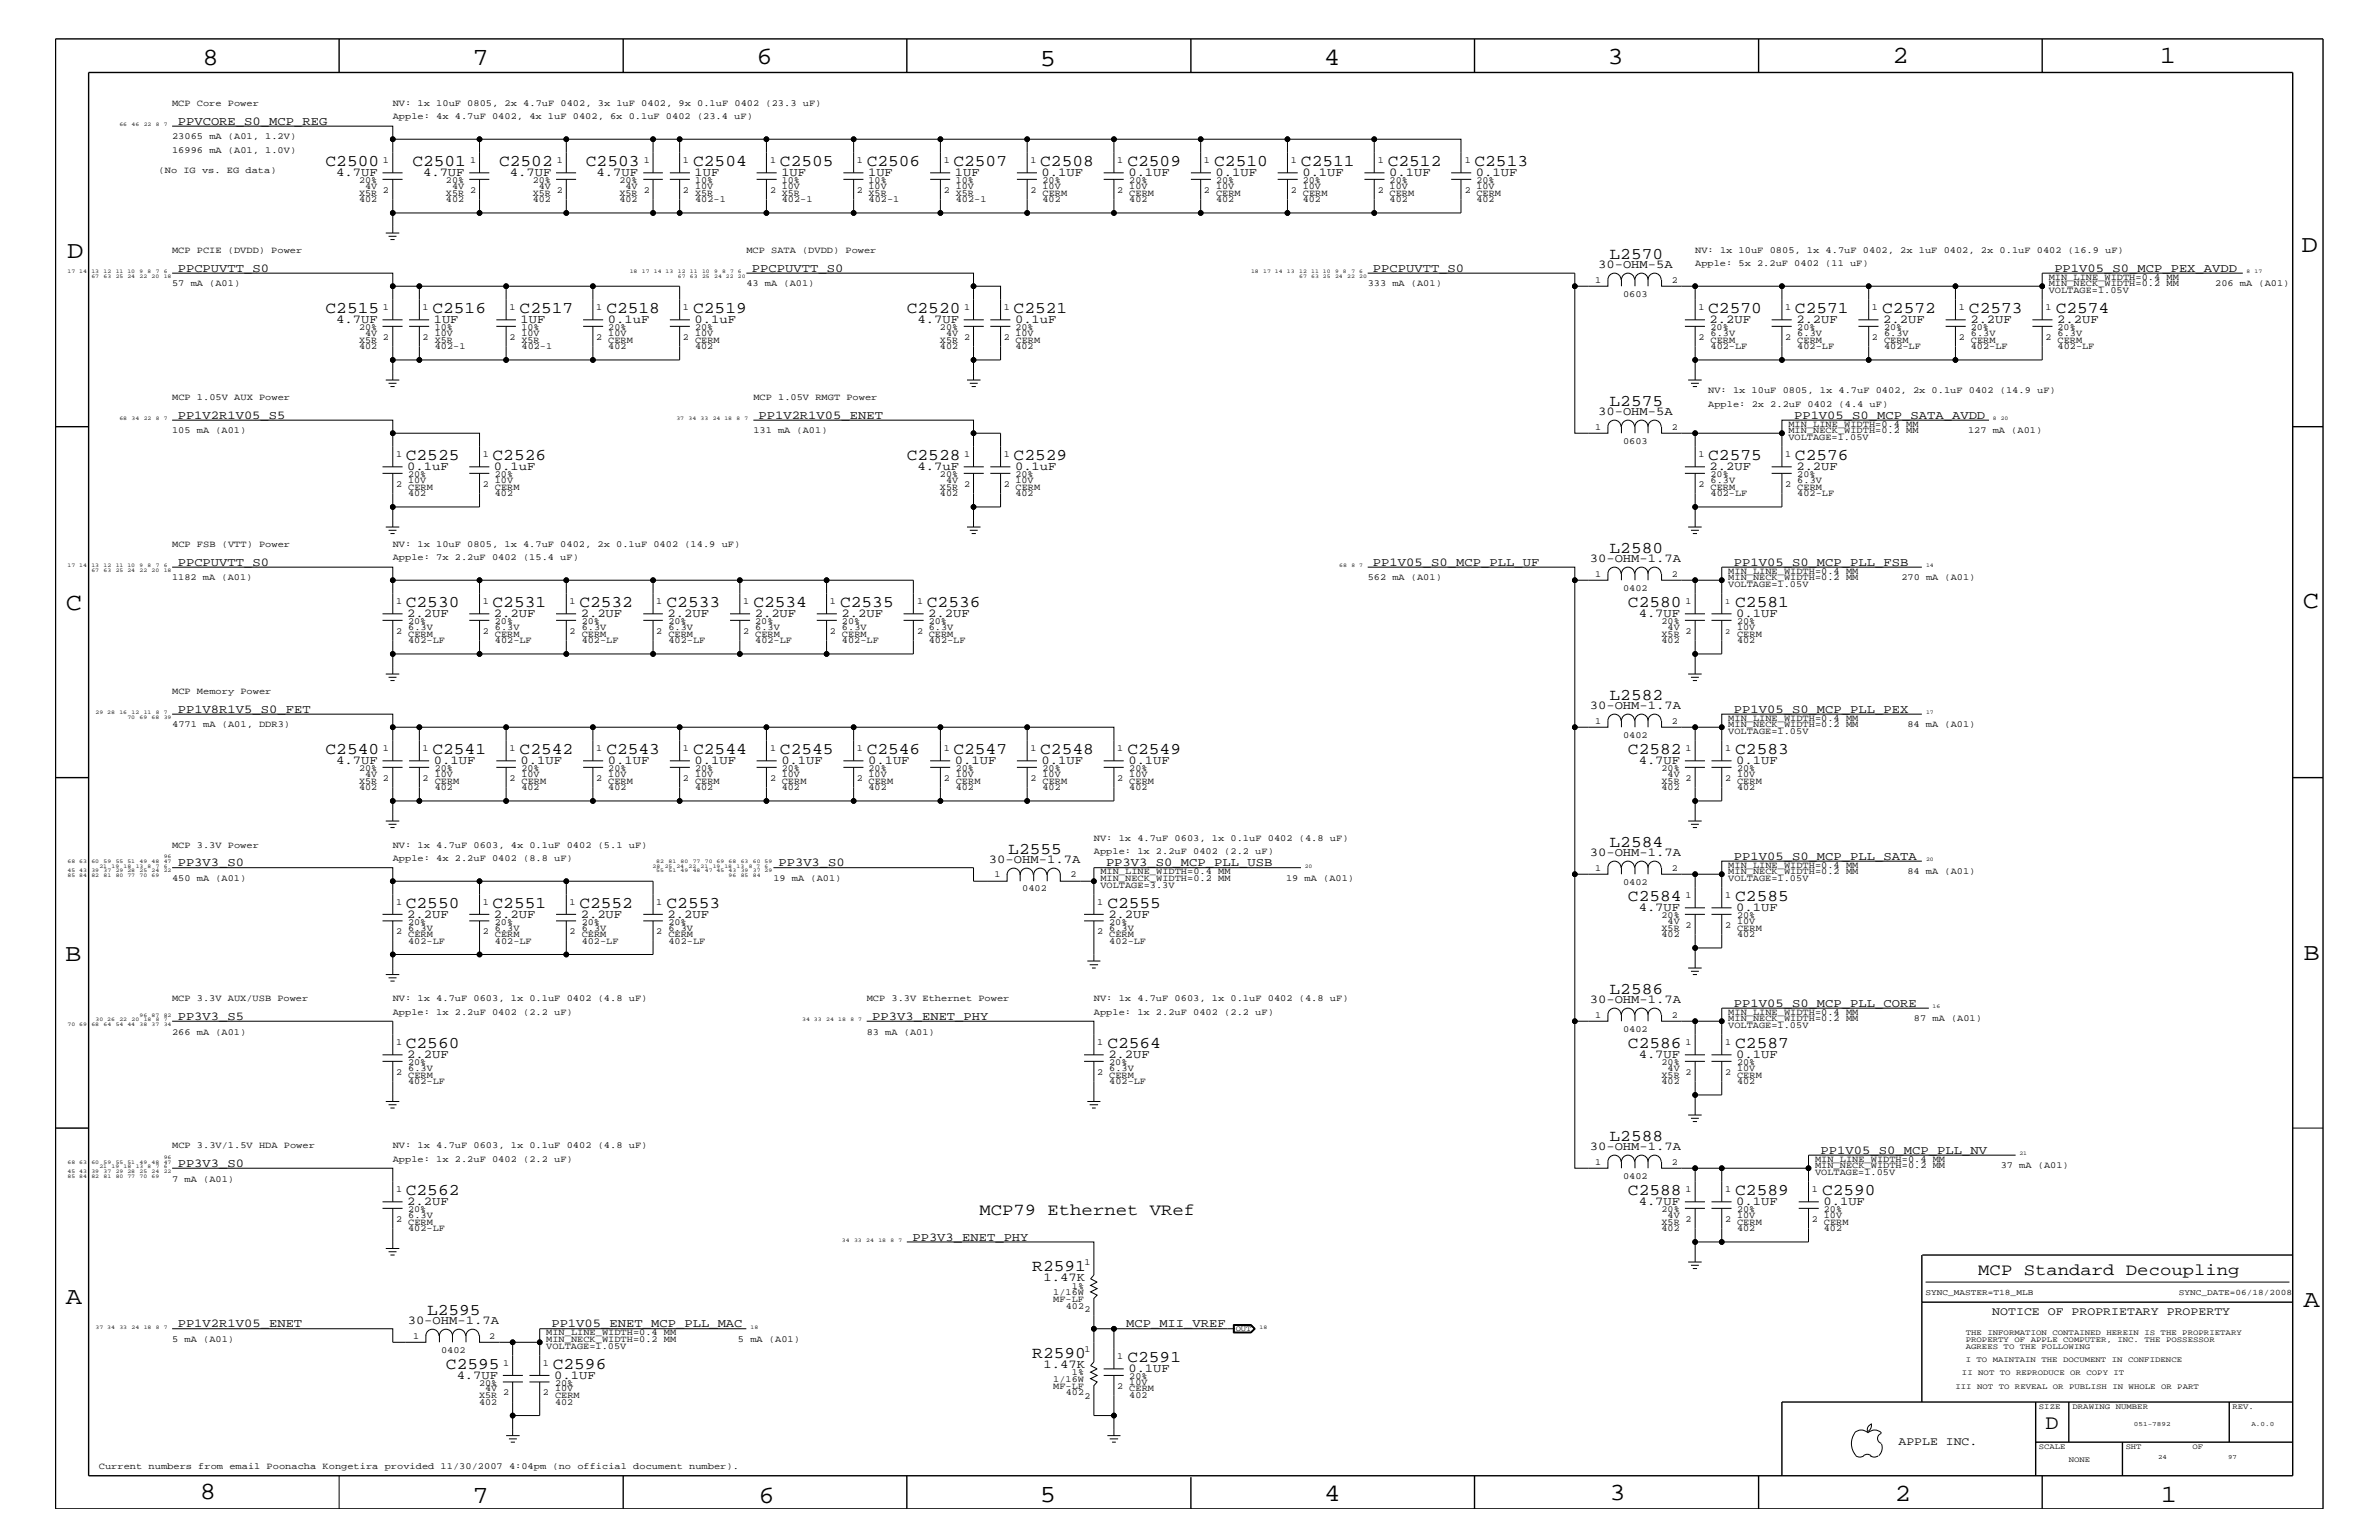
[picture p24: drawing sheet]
<svg xmlns="http://www.w3.org/2000/svg" width="432mm" height="279mm" viewBox="0 0 432 279" stroke-linecap="round" stroke-linejoin="round" font-family="sans-serif">
<defs><g id="words">
<g font-size="4.5">
<text x="36.7" y="11.7">8</text>
<text x="85.8" y="11.7">7</text>
<text x="137.3" y="11.5">6</text>
<text x="240.3" y="11.7">4</text>
<text x="291.8" y="11.5">3</text>
<text x="343.5" y="11.5">2</text>
<text x="392" y="11.5">1</text>
<text x="188.7" y="12.1">5</text>
<text x="12.2" y="46.8">D</text>
<text x="417.7" y="45.7">D</text>
<text x="11.9" y="110.6">C</text>
<text x="418" y="110.3">C</text>
<text x="11.9" y="174.3">B</text>
<text x="418.1" y="174.2">B</text>
<text x="11.9" y="236.7">A</text>
<text x="418.1" y="237.1">A</text>
<text x="36.2" y="271.9">8</text>
<text x="85.8" y="272.7">7</text>
<text x="137.7" y="272.7">6</text>
<text x="188.7" y="272.5">5</text>
<text x="240.4" y="272.3">4</text>
<text x="292.1" y="272.2">3</text>
<text x="343.9" y="272.3">2</text>
<text x="392.2" y="272.6">1</text>
</g>
<text font-size="3.7" x="371.3" y="259.3">D</text>
<g font-size="3">
<text x="59.1" y="30.2">C2500</text>
<text x="74.8" y="30.2">C2501</text>
<text x="90.6" y="30.2">C2502</text>
<text x="106.3" y="30.2">C2503</text>
<text x="125.8" y="30.2">C2504</text>
<text x="141.6" y="30.2">C2505</text>
<text x="157.3" y="30.2">C2506</text>
<text x="173.1" y="30.2">C2507</text>
<text x="188.8" y="30.2">C2508</text>
<text x="204.6" y="30.2">C2509</text>
<text x="220.4" y="30.2">C2510</text>
<text x="236.1" y="30.2">C2511</text>
<text x="251.9" y="30.2">C2512</text>
<text x="267.6" y="30.2">C2513</text>
<text x="292.1" y="47">L2570</text>
<text x="59.1" y="56.8">C2515</text>
<text x="78.5" y="56.8">C2516</text>
<text x="94.3" y="56.8">C2517</text>
<text x="110.1" y="56.8">C2518</text>
<text x="125.8" y="56.8">C2519</text>
<text x="164.6" y="56.8">C2520</text>
<text x="184" y="56.8">C2521</text>
<text x="310" y="56.8">C2570</text>
<text x="325.8" y="56.8">C2571</text>
<text x="341.6" y="56.8">C2572</text>
<text x="357.4" y="56.8">C2573</text>
<text x="373.1" y="56.8">C2574</text>
<text x="292.1" y="73.7">L2575</text>
<text x="73.7" y="83.5">C2525</text>
<text x="89.4" y="83.5">C2526</text>
<text x="164.6" y="83.5">C2528</text>
<text x="184" y="83.5">C2529</text>
<text x="310" y="83.5">C2575</text>
<text x="325.8" y="83.5">C2576</text>
<text x="292.1" y="100.4">L2580</text>
<text x="73.7" y="110.2">C2530</text>
<text x="89.4" y="110.2">C2531</text>
<text x="105.2" y="110.2">C2532</text>
<text x="121" y="110.2">C2533</text>
<text x="136.7" y="110.2">C2534</text>
<text x="152.5" y="110.2">C2535</text>
<text x="168.2" y="110.2">C2536</text>
<text x="295.5" y="110.2">C2580</text>
<text x="315" y="110.2">C2581</text>
<text x="292.1" y="127">L2582</text>
<text x="59.1" y="136.8">C2540</text>
<text x="78.5" y="136.8">C2541</text>
<text x="94.3" y="136.8">C2542</text>
<text x="110.1" y="136.8">C2543</text>
<text x="125.8" y="136.8">C2544</text>
<text x="141.6" y="136.8">C2545</text>
<text x="157.3" y="136.8">C2546</text>
<text x="173.1" y="136.8">C2547</text>
<text x="188.8" y="136.8">C2548</text>
<text x="204.6" y="136.8">C2549</text>
<text x="295.5" y="136.8">C2582</text>
<text x="315" y="136.8">C2583</text>
<text x="183" y="154.9">L2555</text>
<text x="292.1" y="153.7">L2584</text>
<text x="73.7" y="164.7">C2550</text>
<text x="89.4" y="164.7">C2551</text>
<text x="105.2" y="164.7">C2552</text>
<text x="121" y="164.7">C2553</text>
<text x="201" y="164.7">C2555</text>
<text x="295.5" y="163.5">C2584</text>
<text x="315" y="163.5">C2585</text>
<text x="292.1" y="180.4">L2586</text>
<text x="73.7" y="190.2">C2560</text>
<text x="201" y="190.2">C2564</text>
<text x="295.5" y="190.2">C2586</text>
<text x="315" y="190.2">C2587</text>
<text x="292.1" y="207">L2588</text>
<text x="73.7" y="216.9">C2562</text>
<text x="177.8" y="220.4">MCP79 Ethernet VRef</text>
<text x="295.5" y="216.9">C2588</text>
<text x="315" y="216.9">C2589</text>
<text x="330.7" y="216.9">C2590</text>
<text x="187.4" y="230.7">R2591</text>
<text x="359.1" y="231.3">MCP Standard Decoupling</text>
<text x="77.5" y="238.5">L2595</text>
<text x="80.9" y="248.4">C2595</text>
<text x="100.3" y="248.4">C2596</text>
<text x="187.4" y="246.4">R2590</text>
<text x="204.6" y="247.1">C2591</text>
</g>
<g font-size="2.2">
<text x="32.3" y="22.6">PPVCORE_S0_MCP_REG</text>
<text x="61" y="31.9">4.7UF</text>
<text x="76.8" y="31.9">4.7UF</text>
<text x="92.5" y="31.9">4.7UF</text>
<text x="108.3" y="31.9">4.7UF</text>
<text x="126.1" y="31.9">1UF</text>
<text x="141.8" y="31.9">1UF</text>
<text x="157.6" y="31.9">1UF</text>
<text x="173.3" y="31.9">1UF</text>
<text x="189.1" y="31.9">0.1UF</text>
<text x="204.8" y="31.9">0.1UF</text>
<text x="220.6" y="31.9">0.1UF</text>
<text x="236.4" y="31.9">0.1UF</text>
<text x="252.1" y="31.9">0.1UF</text>
<text x="267.9" y="31.9">0.1UF</text>
<text x="32.3" y="49.3">PPCPUVTT_S0</text>
<text x="136.5" y="49.3">PPCPUVTT_S0</text>
<text x="249.2" y="49.3">PPCPUVTT_S0</text>
<text x="290.1" y="48.7">30-OHM-5A</text>
<text x="372.9" y="49.3">PP1V05_S0_MCP_PEX_AVDD</text>
<text x="61" y="58.6">4.7UF</text>
<text x="78.7" y="58.6">1UF</text>
<text x="94.5" y="58.6">1UF</text>
<text x="110.3" y="58.6">0.1uF</text>
<text x="126.1" y="58.6">0.1uF</text>
<text x="166.5" y="58.6">4.7UF</text>
<text x="184.2" y="58.6">0.1uF</text>
<text x="310.3" y="58.6">2.2UF</text>
<text x="326.1" y="58.6">2.2UF</text>
<text x="341.8" y="58.6">2.2UF</text>
<text x="357.6" y="58.6">2.2UF</text>
<text x="373.4" y="58.6">2.2UF</text>
<text x="32.3" y="76">PP1V2R1V05_S5</text>
<text x="137.7" y="76">PP1V2R1V05_ENET</text>
<text x="290.1" y="75.4">30-OHM-5A</text>
<text x="325.6" y="76">PP1V05_S0_MCP_SATA_AVDD</text>
<text x="73.9" y="85.3">0.1uF</text>
<text x="89.7" y="85.3">0.1uF</text>
<text x="166.5" y="85.3">4.7uF</text>
<text x="184.2" y="85.3">0.1uF</text>
<text x="310.3" y="85.3">2.2UF</text>
<text x="326.1" y="85.3">2.2UF</text>
<text x="32.3" y="102.6">PPCPUVTT_S0</text>
<text x="249.2" y="102.6">PP1V05_S0_MCP_PLL_UF</text>
<text x="288.5" y="102.1">30-OHM-1.7A</text>
<text x="314.7" y="102.6">PP1V05_S0_MCP_PLL_FSB</text>
<text x="73.9" y="112">2.2UF</text>
<text x="89.7" y="112">2.2UF</text>
<text x="105.4" y="112">2.2UF</text>
<text x="121.2" y="112">2.2UF</text>
<text x="137" y="112">2.2UF</text>
<text x="152.7" y="112">2.2UF</text>
<text x="168.5" y="112">2.2UF</text>
<text x="297.4" y="112">4.7UF</text>
<text x="315.1" y="112">0.1UF</text>
<text x="32.3" y="129.3">PP1V8R1V5_S0_FET</text>
<text x="288.5" y="128.7">30-OHM-1.7A</text>
<text x="314.7" y="129.3">PP1V05_S0_MCP_PLL_PEX</text>
<text x="61" y="138.6">4.7UF</text>
<text x="78.7" y="138.6">0.1UF</text>
<text x="94.5" y="138.6">0.1UF</text>
<text x="110.3" y="138.6">0.1UF</text>
<text x="126.1" y="138.6">0.1UF</text>
<text x="141.8" y="138.6">0.1UF</text>
<text x="157.6" y="138.6">0.1UF</text>
<text x="173.3" y="138.6">0.1UF</text>
<text x="189.1" y="138.6">0.1UF</text>
<text x="204.8" y="138.6">0.1UF</text>
<text x="297.4" y="138.6">4.7UF</text>
<text x="315.1" y="138.6">0.1UF</text>
<text x="288.5" y="155.4">30-OHM-1.7A</text>
<text x="314.7" y="156">PP1V05_S0_MCP_PLL_SATA</text>
<text x="32.3" y="157.2">PP3V3_S0</text>
<text x="141.3" y="157.2">PP3V3_S0</text>
<text x="179.5" y="156.6">30-OHM-1.7A</text>
<text x="200.7" y="157.2">PP3V3_S0_MCP_PLL_USB</text>
<text x="73.9" y="166.5">2.2UF</text>
<text x="89.7" y="166.5">2.2UF</text>
<text x="105.4" y="166.5">2.2UF</text>
<text x="121.2" y="166.5">2.2UF</text>
<text x="201.2" y="166.5">2.2UF</text>
<text x="297.4" y="165.3">4.7UF</text>
<text x="315.1" y="165.3">0.1UF</text>
<text x="32.3" y="185">PP3V3_S5</text>
<text x="158.3" y="185">PP3V3_ENET_PHY</text>
<text x="288.5" y="182.1">30-OHM-1.7A</text>
<text x="314.7" y="182.7">PP1V05_S0_MCP_PLL_CORE</text>
<text x="73.9" y="192">2.2UF</text>
<text x="201.2" y="192">2.2UF</text>
<text x="297.4" y="192">4.7UF</text>
<text x="315.1" y="192">0.1UF</text>
<text x="288.5" y="208.7">30-OHM-1.7A</text>
<text x="330.5" y="209.3">PP1V05_S0_MCP_PLL_NV</text>
<text x="32.3" y="211.7">PP3V3_S0</text>
<text x="73.9" y="218.6">2.2UF</text>
<text x="297.4" y="218.6">4.7UF</text>
<text x="315.1" y="218.6">0.1UF</text>
<text x="331" y="218.6">0.1UF</text>
<text x="165.6" y="225.1">PP3V3_ENET_PHY</text>
<text x="189.4" y="232.4">1.47K</text>
<text x="32.3" y="240.8">PP1V2R1V05_ENET</text>
<text x="74" y="240.2">30-OHM-1.7A</text>
<text x="100.1" y="240.8">PP1V05_ENET_MCP_PLL_MAC</text>
<text x="204.4" y="240.8">MCP_MII_VREF</text>
<text x="82.9" y="250.1">4.7UF</text>
<text x="100.6" y="250.1">0.1UF</text>
<text x="189.4" y="248.2">1.47K</text>
<text x="204.8" y="248.9">0.1UF</text>
</g>
<g font-size="2.1">
<text x="361.6" y="238.6">NOTICE OF PROPRIETARY PROPERTY</text>
<text x="344.6" y="262.2">APPLE INC.</text>
</g>
<g font-size="1.7">
<text x="31.2" y="19.2">MCP Core Power</text>
<text x="71.3" y="19.2">NV: 1x 10uF 0805, 2x 4.7uF 0402, 3x 1uF 0402, 9x 0.1uF 0402 (23.3 uF)</text>
<text x="71.3" y="21.6">Apple: 4x 4.7uF 0402, 4x 1uF 0402, 6x 0.1uF 0402 (23.4 uF)</text>
<text x="31.2" y="27.7">16996 mA (A01, 1.0V)</text>
<text x="31.2" y="25.3">23065 mA (A01, 1.2V)</text>
<text x="69.5" y="29.5">1</text>
<text x="85.3" y="29.5">1</text>
<text x="101.1" y="29.5">1</text>
<text x="116.8" y="29.5">1</text>
<text x="124" y="29.5">1</text>
<text x="139.8" y="29.5">1</text>
<text x="155.5" y="29.5">1</text>
<text x="171.3" y="29.5">1</text>
<text x="187" y="29.5">1</text>
<text x="202.8" y="29.5">1</text>
<text x="218.5" y="29.5">1</text>
<text x="234.3" y="29.5">1</text>
<text x="250.1" y="29.5">1</text>
<text x="265.9" y="29.5">1</text>
<text x="28.8" y="31.4">(No IG vs. EG data)</text>
<text x="65.2" y="35.5">X5R</text>
<text x="65.2" y="33.1">20%</text>
<text x="66.3" y="34.2">4V</text>
<text x="69.5" y="35">2</text>
<text x="80.9" y="35.5">X5R</text>
<text x="80.9" y="33.1">20%</text>
<text x="82" y="34.2">4V</text>
<text x="85.3" y="35">2</text>
<text x="96.7" y="35.5">X5R</text>
<text x="96.7" y="33.1">20%</text>
<text x="97.8" y="34.2">4V</text>
<text x="101.1" y="35">2</text>
<text x="112.4" y="35.5">X5R</text>
<text x="112.4" y="33.1">20%</text>
<text x="113.5" y="34.2">4V</text>
<text x="116.8" y="35">2</text>
<text x="124" y="35">2</text>
<text x="126.2" y="35.5">X5R</text>
<text x="126.2" y="33.1">10%</text>
<text x="126.2" y="34.2">10V</text>
<text x="139.8" y="35">2</text>
<text x="141.9" y="34.2">10V</text>
<text x="141.9" y="33.1">10%</text>
<text x="141.9" y="35.5">X5R</text>
<text x="155.5" y="35">2</text>
<text x="157.6" y="35.5">X5R</text>
<text x="157.6" y="33.1">10%</text>
<text x="157.6" y="34.2">10V</text>
<text x="171.3" y="35">2</text>
<text x="173.5" y="35.5">X5R</text>
<text x="173.5" y="33.1">10%</text>
<text x="173.5" y="34.2">10V</text>
<text x="187" y="35">2</text>
<text x="189.2" y="35.5">CERM</text>
<text x="189.2" y="33.1">20%</text>
<text x="189.2" y="34.2">10V</text>
<text x="202.8" y="35">2</text>
<text x="205" y="35.5">CERM</text>
<text x="205" y="33.1">20%</text>
<text x="205" y="34.2">10V</text>
<text x="218.5" y="35">2</text>
<text x="220.7" y="35.5">CERM</text>
<text x="220.7" y="33.1">20%</text>
<text x="220.7" y="34.2">10V</text>
<text x="234.3" y="35">2</text>
<text x="236.5" y="35.5">CERM</text>
<text x="236.5" y="33.1">20%</text>
<text x="236.5" y="34.2">10V</text>
<text x="250.1" y="35">2</text>
<text x="252.2" y="35.5">CERM</text>
<text x="252.2" y="33.1">20%</text>
<text x="252.2" y="34.2">10V</text>
<text x="265.9" y="35">2</text>
<text x="268" y="35.5">CERM</text>
<text x="268" y="33.1">20%</text>
<text x="268" y="34.2">10V</text>
<text x="65.2" y="36.7">402</text>
<text x="80.9" y="36.7">402</text>
<text x="96.7" y="36.7">402</text>
<text x="112.4" y="36.7">402</text>
<text x="126.2" y="36.7">402-1</text>
<text x="141.9" y="36.7">402-1</text>
<text x="157.6" y="36.7">402-1</text>
<text x="173.5" y="36.7">402-1</text>
<text x="189.2" y="36.7">402</text>
<text x="205" y="36.7">402</text>
<text x="220.7" y="36.7">402</text>
<text x="236.5" y="36.7">402</text>
<text x="252.2" y="36.7">402</text>
<text x="268" y="36.7">402</text>
<text x="31.2" y="45.9">MCP PCIE (DVDD) Power</text>
<text x="135.5" y="45.9">MCP SATA (DVDD) Power</text>
<text x="307.7" y="45.9">NV: 1x 10uF 0805, 1x 4.7uF 0402, 2x 1uF 0402, 2x 0.1uF 0402 (16.9 uF)</text>
<text x="31.2" y="51.9">57 mA (A01)</text>
<text x="135.5" y="51.9">43 mA (A01)</text>
<text x="248.2" y="51.9">333 mA (A01)</text>
<text x="289.6" y="51.3">1</text>
<text x="294.6" y="53.9">0603</text>
<text x="303.4" y="51.3">2</text>
<text x="307.7" y="48.3">Apple: 5x 2.2uF 0402 (11 uF)</text>
<text x="371.9" y="53.2">VOLTAGE=1.05V</text>
<text x="371.9" y="50.7">MIN_LINE_WIDTH=0.4 MM</text>
<text x="371.9" y="51.9">MIN_NECK_WIDTH=0.2 MM</text>
<text x="402.1" y="51.9">206 mA (A01)</text>
<text x="65.2" y="59.8">20%</text>
<text x="69.5" y="56.2">1</text>
<text x="76.7" y="56.2">1</text>
<text x="78.9" y="59.8">10%</text>
<text x="92.5" y="56.2">1</text>
<text x="94.7" y="59.8">10%</text>
<text x="108.2" y="56.2">1</text>
<text x="110.4" y="59.8">20%</text>
<text x="124" y="56.2">1</text>
<text x="126.2" y="59.8">20%</text>
<text x="170.6" y="59.8">20%</text>
<text x="175" y="56.2">1</text>
<text x="182.2" y="56.2">1</text>
<text x="184.3" y="59.8">20%</text>
<text x="308.3" y="56.2">1</text>
<text x="310.5" y="59.8">20%</text>
<text x="324" y="56.2">1</text>
<text x="326.2" y="59.8">20%</text>
<text x="339.8" y="56.2">1</text>
<text x="342" y="59.8">20%</text>
<text x="355.5" y="56.2">1</text>
<text x="357.7" y="59.8">20%</text>
<text x="371.3" y="56.2">1</text>
<text x="373.5" y="59.8">20%</text>
<text x="65.2" y="62.2">X5R</text>
<text x="65.2" y="63.4">402</text>
<text x="66.3" y="60.9">4V</text>
<text x="69.5" y="61.7">2</text>
<text x="76.7" y="61.7">2</text>
<text x="78.9" y="62.2">X5R</text>
<text x="78.9" y="63.4">402-1</text>
<text x="78.9" y="60.9">10V</text>
<text x="92.5" y="61.7">2</text>
<text x="94.7" y="62.2">X5R</text>
<text x="94.7" y="63.4">402-1</text>
<text x="94.7" y="60.9">10V</text>
<text x="108.2" y="61.7">2</text>
<text x="110.4" y="62.2">CERM</text>
<text x="110.4" y="63.4">402</text>
<text x="110.4" y="60.9">10V</text>
<text x="124" y="61.7">2</text>
<text x="126.2" y="62.2">CERM</text>
<text x="126.2" y="63.4">402</text>
<text x="126.2" y="60.9">10V</text>
<text x="170.6" y="62.2">X5R</text>
<text x="170.6" y="63.4">402</text>
<text x="171.7" y="60.9">4V</text>
<text x="175" y="61.7">2</text>
<text x="182.2" y="61.7">2</text>
<text x="184.3" y="62.2">CERM</text>
<text x="184.3" y="63.4">402</text>
<text x="184.3" y="60.9">10V</text>
<text x="308.3" y="61.7">2</text>
<text x="310.5" y="62.2">CERM</text>
<text x="310.5" y="63.4">402-LF</text>
<text x="310.5" y="60.9">6.3V</text>
<text x="324" y="61.7">2</text>
<text x="326.2" y="62.2">CERM</text>
<text x="326.2" y="63.4">402-LF</text>
<text x="326.2" y="60.9">6.3V</text>
<text x="339.8" y="61.7">2</text>
<text x="342" y="62.2">CERM</text>
<text x="342" y="63.4">402-LF</text>
<text x="342" y="60.9">6.3V</text>
<text x="355.5" y="61.7">2</text>
<text x="357.7" y="62.2">CERM</text>
<text x="357.7" y="63.4">402-LF</text>
<text x="357.7" y="60.9">6.3V</text>
<text x="371.3" y="61.7">2</text>
<text x="373.5" y="62.2">CERM</text>
<text x="373.5" y="63.4">402-LF</text>
<text x="373.5" y="60.9">6.3V</text>
<text x="310" y="71.3">NV: 1x 10uF 0805, 1x 4.7uF 0402, 2x 0.1uF 0402 (14.9 uF)</text>
<text x="31.2" y="72.6">MCP 1.05V AUX Power</text>
<text x="136.7" y="72.6">MCP 1.05V RMGT Power</text>
<text x="310" y="73.8">Apple: 2x 2.2uF 0402 (4.4 uF)</text>
<text x="324.6" y="77.4">MIN_LINE_WIDTH=0.4 MM</text>
<text x="31.2" y="78.6">105 mA (A01)</text>
<text x="71.9" y="82.8">1</text>
<text x="87.6" y="82.8">1</text>
<text x="136.7" y="78.6">131 mA (A01)</text>
<text x="175" y="82.8">1</text>
<text x="182.2" y="82.8">1</text>
<text x="289.6" y="78">1</text>
<text x="294.6" y="80.5">0603</text>
<text x="303.4" y="78">2</text>
<text x="308.3" y="82.8">1</text>
<text x="324" y="82.8">1</text>
<text x="324.6" y="79.9">VOLTAGE=1.05V</text>
<text x="324.6" y="78.6">MIN_NECK_WIDTH=0.2 MM</text>
<text x="357.2" y="78.6">127 mA (A01)</text>
<text x="71.9" y="88.3">2</text>
<text x="74.1" y="88.8">CERM</text>
<text x="74.1" y="86.5">20%</text>
<text x="74.1" y="87.6">10V</text>
<text x="87.6" y="88.3">2</text>
<text x="89.8" y="88.8">CERM</text>
<text x="89.8" y="86.5">20%</text>
<text x="89.8" y="87.6">10V</text>
<text x="170.6" y="88.8">X5R</text>
<text x="170.6" y="86.5">20%</text>
<text x="171.7" y="87.6">4V</text>
<text x="175" y="88.3">2</text>
<text x="182.2" y="88.3">2</text>
<text x="184.3" y="88.8">CERM</text>
<text x="184.3" y="86.5">20%</text>
<text x="184.3" y="87.6">10V</text>
<text x="308.3" y="88.3">2</text>
<text x="310.5" y="88.8">CERM</text>
<text x="310.5" y="86.5">20%</text>
<text x="310.5" y="87.6">6.3V</text>
<text x="324" y="88.3">2</text>
<text x="326.2" y="88.8">CERM</text>
<text x="326.2" y="86.5">20%</text>
<text x="326.2" y="87.6">6.3V</text>
<text x="74.1" y="90">402</text>
<text x="89.8" y="90">402</text>
<text x="170.6" y="90">402</text>
<text x="184.3" y="90">402</text>
<text x="310.5" y="90">402-LF</text>
<text x="326.2" y="90">402-LF</text>
<text x="31.2" y="99.3">MCP FSB (VTT) Power</text>
<text x="71.3" y="101.6">Apple: 7x 2.2uF 0402 (15.4 uF)</text>
<text x="71.3" y="99.3">NV: 1x 10uF 0805, 1x 4.7uF 0402, 2x 0.1uF 0402 (14.9 uF)</text>
<text x="31.2" y="105.3">1182 mA (A01)</text>
<text x="248.2" y="105.3">562 mA (A01)</text>
<text x="289.6" y="104.7">1</text>
<text x="294.6" y="107.2">0402</text>
<text x="303.4" y="104.7">2</text>
<text x="313.7" y="106.5">VOLTAGE=1.05V</text>
<text x="313.7" y="104.1">MIN_LINE_WIDTH=0.4 MM</text>
<text x="313.7" y="105.3">MIN_NECK_WIDTH=0.2 MM</text>
<text x="345.1" y="105.3">270 mA (A01)</text>
<text x="71.9" y="109.5">1</text>
<text x="74.1" y="113.1">20%</text>
<text x="87.6" y="109.5">1</text>
<text x="89.8" y="113.1">20%</text>
<text x="103.4" y="109.5">1</text>
<text x="105.6" y="113.1">20%</text>
<text x="119.1" y="109.5">1</text>
<text x="121.3" y="113.1">20%</text>
<text x="134.9" y="109.5">1</text>
<text x="137.1" y="113.1">20%</text>
<text x="150.6" y="109.5">1</text>
<text x="152.8" y="113.1">20%</text>
<text x="166.5" y="109.5">1</text>
<text x="168.6" y="113.1">20%</text>
<text x="301.6" y="113.1">20%</text>
<text x="305.9" y="109.5">1</text>
<text x="315.3" y="113.1">20%</text>
<text x="71.9" y="115">2</text>
<text x="74.1" y="115.5">CERM</text>
<text x="74.1" y="116.7">402-LF</text>
<text x="74.1" y="114.2">6.3V</text>
<text x="87.6" y="115">2</text>
<text x="89.8" y="115.5">CERM</text>
<text x="89.8" y="116.7">402-LF</text>
<text x="89.8" y="114.2">6.3V</text>
<text x="103.4" y="115">2</text>
<text x="105.6" y="115.5">CERM</text>
<text x="105.6" y="116.7">402-LF</text>
<text x="105.6" y="114.2">6.3V</text>
<text x="119.1" y="115">2</text>
<text x="121.3" y="115.5">CERM</text>
<text x="121.3" y="116.7">402-LF</text>
<text x="121.3" y="114.2">6.3V</text>
<text x="134.9" y="115">2</text>
<text x="137.1" y="115.5">CERM</text>
<text x="137.1" y="116.7">402-LF</text>
<text x="137.1" y="114.2">6.3V</text>
<text x="150.6" y="115">2</text>
<text x="152.8" y="115.5">CERM</text>
<text x="152.8" y="116.7">402-LF</text>
<text x="152.8" y="114.2">6.3V</text>
<text x="166.5" y="115">2</text>
<text x="168.6" y="115.5">CERM</text>
<text x="168.6" y="116.7">402-LF</text>
<text x="168.6" y="114.2">6.3V</text>
<text x="301.6" y="115.5">X5R</text>
<text x="301.6" y="116.7">402</text>
<text x="302.7" y="114.2">4V</text>
<text x="305.9" y="115">2</text>
<text x="315.3" y="115.5">CERM</text>
<text x="315.3" y="114.2">10V</text>
<text x="315.3" y="116.7">402</text>
<text x="31.2" y="125.9">MCP Memory Power</text>
<text x="31.2" y="131.9">4771 mA (A01, DDR3)</text>
<text x="289.6" y="131.3">1</text>
<text x="303.4" y="131.3">2</text>
<text x="313.7" y="130.8">MIN_LINE_WIDTH=0.4 MM</text>
<text x="313.7" y="131.9">MIN_NECK_WIDTH=0.2 MM</text>
<text x="346.2" y="131.9">84 mA (A01)</text>
<text x="69.5" y="136.2">1</text>
<text x="76.7" y="136.2">1</text>
<text x="92.5" y="136.2">1</text>
<text x="108.2" y="136.2">1</text>
<text x="124" y="136.2">1</text>
<text x="139.8" y="136.2">1</text>
<text x="155.5" y="136.2">1</text>
<text x="171.3" y="136.2">1</text>
<text x="187" y="136.2">1</text>
<text x="202.8" y="136.2">1</text>
<text x="294.6" y="133.9">0402</text>
<text x="305.9" y="136.2">1</text>
<text x="313.1" y="136.2">1</text>
<text x="313.7" y="133.2">VOLTAGE=1.05V</text>
<text x="65.2" y="142.2">X5R</text>
<text x="65.2" y="143.4">402</text>
<text x="65.2" y="139.8">20%</text>
<text x="66.3" y="140.9">4V</text>
<text x="69.5" y="141.7">2</text>
<text x="76.7" y="141.7">2</text>
<text x="78.9" y="142.2">CERM</text>
<text x="78.9" y="143.4">402</text>
<text x="78.9" y="139.8">20%</text>
<text x="78.9" y="140.9">10V</text>
<text x="92.5" y="141.7">2</text>
<text x="94.7" y="142.2">CERM</text>
<text x="94.7" y="143.4">402</text>
<text x="94.7" y="139.8">20%</text>
<text x="94.7" y="140.9">10V</text>
<text x="108.2" y="141.7">2</text>
<text x="110.4" y="142.2">CERM</text>
<text x="110.4" y="143.4">402</text>
<text x="110.4" y="139.8">20%</text>
<text x="110.4" y="140.9">10V</text>
<text x="124" y="141.7">2</text>
<text x="126.2" y="142.2">CERM</text>
<text x="126.2" y="143.4">402</text>
<text x="126.2" y="139.8">20%</text>
<text x="126.2" y="140.9">10V</text>
<text x="139.8" y="141.7">2</text>
<text x="141.9" y="142.2">CERM</text>
<text x="141.9" y="143.4">402</text>
<text x="141.9" y="139.8">20%</text>
<text x="141.9" y="140.9">10V</text>
<text x="155.5" y="141.7">2</text>
<text x="157.6" y="142.2">CERM</text>
<text x="157.6" y="143.4">402</text>
<text x="157.6" y="139.8">20%</text>
<text x="157.6" y="140.9">10V</text>
<text x="171.3" y="141.7">2</text>
<text x="173.5" y="142.2">CERM</text>
<text x="173.5" y="143.4">402</text>
<text x="173.5" y="139.8">20%</text>
<text x="173.5" y="140.9">10V</text>
<text x="187" y="141.7">2</text>
<text x="189.2" y="142.2">CERM</text>
<text x="189.2" y="143.4">402</text>
<text x="189.2" y="139.8">20%</text>
<text x="189.2" y="140.9">10V</text>
<text x="202.8" y="141.7">2</text>
<text x="205" y="142.2">CERM</text>
<text x="205" y="143.4">402</text>
<text x="205" y="139.8">20%</text>
<text x="205" y="140.9">10V</text>
<text x="301.6" y="142.2">X5R</text>
<text x="301.6" y="143.4">402</text>
<text x="301.6" y="139.8">20%</text>
<text x="302.7" y="140.9">4V</text>
<text x="305.9" y="141.7">2</text>
<text x="313.1" y="141.7">2</text>
<text x="315.3" y="140.9">10V</text>
<text x="315.3" y="143.4">402</text>
<text x="315.3" y="142.2">CERM</text>
<text x="315.3" y="139.8">20%</text>
<text x="31.2" y="153.8">MCP 3.3V Power</text>
<text x="71.3" y="153.8">NV: 1x 4.7uF 0603, 4x 0.1uF 0402 (5.1 uF)</text>
<text x="198.5" y="155">Apple: 1x 2.2uF 0402 (2.2 uF)</text>
<text x="198.5" y="152.6">NV: 1x 4.7uF 0603, 1x 0.1uF 0402 (4.8 uF)</text>
<text x="31.2" y="159.9">450 mA (A01)</text>
<text x="71.3" y="156.2">Apple: 4x 2.2uF 0402 (8.8 uF)</text>
<text x="140.4" y="159.9">19 mA (A01)</text>
<text x="180.5" y="159.2">1</text>
<text x="185.5" y="161.7">0402</text>
<text x="194.3" y="159.2">2</text>
<text x="199.7" y="161.1">VOLTAGE=3.3V</text>
<text x="199.7" y="158.6">MIN_LINE_WIDTH=0.4 MM</text>
<text x="199.7" y="159.9">MIN_NECK_WIDTH=0.2 MM</text>
<text x="233.4" y="159.9">19 mA (A01)</text>
<text x="289.6" y="158">1</text>
<text x="294.6" y="160.6">0402</text>
<text x="303.4" y="158">2</text>
<text x="313.7" y="159.9">VOLTAGE=1.05V</text>
<text x="313.7" y="157.4">MIN_LINE_WIDTH=0.4 MM</text>
<text x="313.7" y="158.6">MIN_NECK_WIDTH=0.2 MM</text>
<text x="346.2" y="158.6">84 mA (A01)</text>
<text x="71.9" y="164.1">1</text>
<text x="74.1" y="167.8">20%</text>
<text x="87.6" y="164.1">1</text>
<text x="89.8" y="167.8">20%</text>
<text x="103.4" y="164.1">1</text>
<text x="105.6" y="167.8">20%</text>
<text x="119.1" y="164.1">1</text>
<text x="121.3" y="167.8">20%</text>
<text x="199.1" y="164.1">1</text>
<text x="201.3" y="167.8">20%</text>
<text x="301.6" y="166.5">20%</text>
<text x="302.7" y="167.6">4V</text>
<text x="305.9" y="162.8">1</text>
<text x="313.1" y="162.8">1</text>
<text x="315.3" y="166.5">20%</text>
<text x="315.3" y="167.6">10V</text>
<text x="71.9" y="169.5">2</text>
<text x="74.1" y="170">CERM</text>
<text x="74.1" y="171.2">402-LF</text>
<text x="74.1" y="168.9">6.3V</text>
<text x="87.6" y="169.5">2</text>
<text x="89.8" y="170">CERM</text>
<text x="89.8" y="171.2">402-LF</text>
<text x="89.8" y="168.9">6.3V</text>
<text x="103.4" y="169.5">2</text>
<text x="105.6" y="170">CERM</text>
<text x="105.6" y="171.2">402-LF</text>
<text x="105.6" y="168.9">6.3V</text>
<text x="119.1" y="169.5">2</text>
<text x="121.3" y="170">CERM</text>
<text x="121.3" y="171.2">402-LF</text>
<text x="121.3" y="168.9">6.3V</text>
<text x="199.1" y="169.5">2</text>
<text x="201.3" y="170">CERM</text>
<text x="201.3" y="171.2">402-LF</text>
<text x="201.3" y="168.9">6.3V</text>
<text x="301.6" y="168.9">X5R</text>
<text x="301.6" y="170">402</text>
<text x="305.9" y="168.3">2</text>
<text x="313.1" y="168.3">2</text>
<text x="315.3" y="168.9">CERM</text>
<text x="315.3" y="170">402</text>
<text x="31.2" y="181.6">MCP 3.3V AUX/USB Power</text>
<text x="71.3" y="181.6">NV: 1x 4.7uF 0603, 1x 0.1uF 0402 (4.8 uF)</text>
<text x="71.3" y="184.1">Apple: 1x 2.2uF 0402 (2.2 uF)</text>
<text x="157.3" y="181.6">MCP 3.3V Ethernet Power</text>
<text x="198.5" y="181.6">NV: 1x 4.7uF 0603, 1x 0.1uF 0402 (4.8 uF)</text>
<text x="198.5" y="184.1">Apple: 1x 2.2uF 0402 (2.2 uF)</text>
<text x="289.6" y="184.7">1</text>
<text x="303.4" y="184.7">2</text>
<text x="313.7" y="184.1">MIN_LINE_WIDTH=0.4 MM</text>
<text x="313.7" y="185.3">MIN_NECK_WIDTH=0.2 MM</text>
<text x="347.4" y="185.3">87 mA (A01)</text>
<text x="31.2" y="187.7">266 mA (A01)</text>
<text x="71.9" y="189.5">1</text>
<text x="157.3" y="187.7">83 mA (A01)</text>
<text x="199.1" y="189.5">1</text>
<text x="294.6" y="187.2">0402</text>
<text x="305.9" y="189.5">1</text>
<text x="313.1" y="189.5">1</text>
<text x="313.7" y="186.5">VOLTAGE=1.05V</text>
<text x="71.9" y="195">2</text>
<text x="74.1" y="195.5">CERM</text>
<text x="74.1" y="196.7">402-LF</text>
<text x="74.1" y="193.2">20%</text>
<text x="74.1" y="194.3">6.3V</text>
<text x="199.1" y="195">2</text>
<text x="201.3" y="195.5">CERM</text>
<text x="201.3" y="196.7">402-LF</text>
<text x="201.3" y="193.2">20%</text>
<text x="201.3" y="194.3">6.3V</text>
<text x="301.6" y="195.5">X5R</text>
<text x="301.6" y="196.7">402</text>
<text x="301.6" y="193.2">20%</text>
<text x="302.7" y="194.3">4V</text>
<text x="305.9" y="195">2</text>
<text x="313.1" y="195">2</text>
<text x="315.3" y="195.5">CERM</text>
<text x="315.3" y="196.7">402</text>
<text x="315.3" y="193.2">20%</text>
<text x="315.3" y="194.3">10V</text>
<text x="31.2" y="208.3">MCP 3.3V/1.5V HDA Power</text>
<text x="71.3" y="208.3">NV: 1x 4.7uF 0603, 1x 0.1uF 0402 (4.8 uF)</text>
<text x="31.2" y="214.4">7 mA (A01)</text>
<text x="71.3" y="210.8">Apple: 1x 2.2uF 0402 (2.2 uF)</text>
<text x="289.6" y="211.4">1</text>
<text x="294.6" y="213.9">0402</text>
<text x="303.4" y="211.4">2</text>
<text x="329.4" y="213.2">VOLTAGE=1.05V</text>
<text x="329.4" y="210.8">MIN_LINE_WIDTH=0.4 MM</text>
<text x="329.4" y="211.9">MIN_NECK_WIDTH=0.2 MM</text>
<text x="363.1" y="211.9">37 mA (A01)</text>
<text x="71.9" y="221.7">2</text>
<text x="71.9" y="216.2">1</text>
<text x="74.1" y="219.8">20%</text>
<text x="74.1" y="220.9">6.3V</text>
<text x="301.6" y="219.8">20%</text>
<text x="302.7" y="220.9">4V</text>
<text x="305.9" y="221.7">2</text>
<text x="305.9" y="216.2">1</text>
<text x="313.1" y="221.7">2</text>
<text x="313.1" y="216.2">1</text>
<text x="315.3" y="219.8">20%</text>
<text x="315.3" y="220.9">10V</text>
<text x="328.8" y="221.7">2</text>
<text x="328.8" y="216.2">1</text>
<text x="331" y="219.8">20%</text>
<text x="331" y="220.9">10V</text>
<text x="74.1" y="222.2">CERM</text>
<text x="74.1" y="223.4">402-LF</text>
<text x="301.6" y="222.2">X5R</text>
<text x="301.6" y="223.4">402</text>
<text x="315.3" y="222.2">CERM</text>
<text x="315.3" y="223.4">402</text>
<text x="331" y="222.2">CERM</text>
<text x="331" y="223.4">402</text>
<text x="194.6" y="233.8">1%</text>
<text x="196.8" y="229.6">1</text>
<text x="191.2" y="236.2">MF-LF</text>
<text x="191.2" y="235">1/16W</text>
<text x="193.5" y="237.4">402</text>
<text x="196.8" y="238">2</text>
<text x="31.2" y="243.5">5 mA (A01)</text>
<text x="75" y="242.9">1</text>
<text x="80.1" y="245.4">0402</text>
<text x="88.8" y="242.9">2</text>
<text x="99.1" y="244.7">VOLTAGE=1.05V</text>
<text x="99.1" y="242.3">MIN_LINE_WIDTH=0.4 MM</text>
<text x="99.1" y="243.5">MIN_NECK_WIDTH=0.2 MM</text>
<text x="133.9" y="243.5">5 mA (A01)</text>
<text x="196.8" y="245.3">1</text>
<text x="87" y="251.4">20%</text>
<text x="91.4" y="247.8">1</text>
<text x="98.6" y="247.8">1</text>
<text x="100.8" y="251.4">20%</text>
<text x="191.2" y="252">MF-LF</text>
<text x="191.2" y="250.7">1/16W</text>
<text x="194.6" y="249.5">1%</text>
<text x="202.8" y="252">2 CERM</text>
<text x="202.8" y="246.5">1</text>
<text x="205" y="250.1">20%</text>
<text x="205" y="251.2">10V</text>
<text x="87" y="253.7">X5R</text>
<text x="87" y="254.9">402</text>
<text x="88.1" y="252.4">4V</text>
<text x="91.4" y="253.2">2</text>
<text x="98.6" y="253.2">2</text>
<text x="100.8" y="253.7">CERM</text>
<text x="100.8" y="254.9">402</text>
<text x="100.8" y="252.4">10V</text>
<text x="193.5" y="253.2">402</text>
<text x="196.8" y="253.8">2</text>
<text x="205" y="253.7">402</text>
<text x="17.9" y="266.6">Current numbers from email Poonacha Kongetira provided 11/30/2007 4:04pm (no official document number).</text>
</g>
<g font-size="1.5">
<text x="349.5" y="235">SYNC_MASTER=T18_MLB</text>
<text x="395.5" y="235">SYNC_DATE=06/18/2008</text>
</g>
<g font-size="1.4">
<text x="313.1" y="109.5">1</text>
<text x="313.1" y="115">2</text>
<text x="224.3" y="241.4">OUT</text>
<text x="356.8" y="242.3">THE INFORMATION CONTAINED HEREIN IS THE PROPRIETARY</text>
<text x="356.8" y="243.5">PROPERTY OF APPLE COMPUTER, INC. THE POSSESSOR</text>
<text x="356.8" y="244.7">AGREES TO THE FOLLOWING</text>
<text x="354.9" y="252">III NOT TO REVEAL OR PUBLISH IN WHOLE OR PART</text>
<text x="356.1" y="249.5">II NOT TO REPRODUCE OR COPY IT</text>
<text x="356.8" y="247.1">I TO MAINTAIN THE DOCUMENT IN CONFIDENCE</text>
<text x="370.1" y="255.6">SIZE</text>
<text x="376.2" y="255.6">DRAWING NUMBER</text>
<text x="405.2" y="255.6">REV.</text>
<text x="370.1" y="262.9">SCALE</text>
<text x="385.8" y="262.9">SHT</text>
<text x="397.9" y="262.9">OF</text>
<text x="375.5" y="265.3">NONE</text>
</g>
<g font-size="1.2">
<text x="387.3" y="258.7">051-7892</text>
<text x="408.6" y="258.7">A.0.0</text>
<text x="391.7" y="264.7">24</text>
<text x="404.4" y="264.7">97</text>
</g>
<g font-size="1">
<text x="21.7" y="22.9">66</text>
<text x="23.9" y="22.9">46</text>
<text x="26.1" y="22.9">22</text>
<text x="28.3" y="22.9">8</text>
<text x="29.7" y="22.9">7</text>
<text x="12.3" y="49.6">17 14</text>
<text x="16.6" y="50.4">67</text>
<text x="16.6" y="49.6">13</text>
<text x="18.8" y="50.4">63</text>
<text x="18.8" y="49.6">12</text>
<text x="21" y="50.4">25 24</text>
<text x="21" y="49.6">11 10</text>
<text x="25.3" y="50.4">22</text>
<text x="25.3" y="49.6">9</text>
<text x="26.8" y="49.6">8</text>
<text x="27.5" y="50.4">20</text>
<text x="28.3" y="49.6">7</text>
<text x="29.7" y="50.4">18</text>
<text x="29.7" y="49.6">6</text>
<text x="114.3" y="49.6">18</text>
<text x="116.5" y="49.6">17</text>
<text x="118.7" y="49.6">14 13</text>
<text x="123" y="49.6">12</text>
<text x="123" y="50.4">67</text>
<text x="125.2" y="49.6">11</text>
<text x="125.2" y="50.4">63</text>
<text x="127.4" y="49.6">10</text>
<text x="127.4" y="50.4">25</text>
<text x="129.6" y="49.6">9</text>
<text x="129.6" y="50.4">24 22</text>
<text x="131.1" y="49.6">8</text>
<text x="132.5" y="49.6">7</text>
<text x="133.9" y="50.4">20</text>
<text x="133.9" y="49.6">6</text>
<text x="227.1" y="49.6">18</text>
<text x="229.3" y="49.6">17 14</text>
<text x="233.6" y="49.6">13</text>
<text x="235.8" y="50.4">67</text>
<text x="235.8" y="49.6">12</text>
<text x="238" y="49.6">11 10</text>
<text x="238" y="50.4">63 25</text>
<text x="242.3" y="49.6">9</text>
<text x="242.3" y="50.4">24</text>
<text x="243.8" y="49.6">8</text>
<text x="244.5" y="50.4">22</text>
<text x="245.3" y="49.6">7</text>
<text x="246.7" y="50.4">20</text>
<text x="246.7" y="49.6">6</text>
<text x="407.8" y="49.6">8</text>
<text x="409.2" y="49.6">17</text>
<text x="21.7" y="76.2">68</text>
<text x="23.9" y="76.2">34</text>
<text x="26.1" y="76.2">22</text>
<text x="28.3" y="76.2">8</text>
<text x="29.7" y="76.2">7</text>
<text x="122.8" y="76.2">37</text>
<text x="125" y="76.2">34</text>
<text x="127.2" y="76.2">33</text>
<text x="129.4" y="76.2">24 18</text>
<text x="133.7" y="76.2">8</text>
<text x="135.1" y="76.2">7</text>
<text x="361.7" y="76.2">8</text>
<text x="363.1" y="76.2">20</text>
<text x="12.3" y="102.9">17 14</text>
<text x="16.6" y="103.7">67</text>
<text x="16.6" y="102.9">13</text>
<text x="18.8" y="103.7">63</text>
<text x="18.8" y="102.9">12</text>
<text x="21" y="103.7">25 24</text>
<text x="21" y="102.9">11 10</text>
<text x="25.3" y="103.7">22</text>
<text x="25.3" y="102.9">9</text>
<text x="26.8" y="102.9">8</text>
<text x="27.5" y="103.7">20</text>
<text x="28.3" y="102.9">7</text>
<text x="29.7" y="103.7">18</text>
<text x="29.7" y="102.9">6</text>
<text x="243.1" y="102.9">68</text>
<text x="245.3" y="102.9">8</text>
<text x="246.7" y="102.9">7</text>
<text x="349.6" y="102.9">14</text>
<text x="17.4" y="129.6">29 28</text>
<text x="21.7" y="129.6">16</text>
<text x="23.1" y="130.4">70</text>
<text x="23.9" y="129.6">12</text>
<text x="25.3" y="130.4">69</text>
<text x="26.1" y="129.6">11</text>
<text x="27.5" y="130.4">68</text>
<text x="28.3" y="129.6">8</text>
<text x="29.7" y="129.6">7</text>
<text x="29.7" y="130.4">39</text>
<text x="349.6" y="129.6">17</text>
<text x="29.7" y="155.6">96</text>
<text x="12.3" y="156.6">68 63</text>
<text x="12.3" y="158.3">45 43</text>
<text x="12.3" y="159.2">85 84</text>
<text x="16.6" y="156.6">60</text>
<text x="16.6" y="158.3">39</text>
<text x="16.6" y="159.2">82</text>
<text x="18" y="157.4">21</text>
<text x="18.8" y="156.6">59</text>
<text x="18.8" y="158.3">37</text>
<text x="18.8" y="159.2">81</text>
<text x="20.2" y="157.4">19</text>
<text x="21" y="156.6">55 51</text>
<text x="21" y="158.3">29 28</text>
<text x="21" y="159.2">80 77</text>
<text x="22.4" y="157.4">18</text>
<text x="24.6" y="157.4">13 8</text>
<text x="25.3" y="156.6">49</text>
<text x="25.3" y="158.3">25</text>
<text x="25.3" y="159.2">70</text>
<text x="27.5" y="156.6">48</text>
<text x="27.5" y="158.3">24</text>
<text x="27.5" y="159.2">69</text>
<text x="28.3" y="157.4">7</text>
<text x="29.7" y="156.6">47</text>
<text x="29.7" y="158.3">22</text>
<text x="29.7" y="157.4">6</text>
<text x="118.4" y="157.4">28</text>
<text x="119.1" y="156.6">82</text>
<text x="119.1" y="158.3">55</text>
<text x="120.7" y="157.4">25 24</text>
<text x="121.3" y="156.6">81</text>
<text x="121.3" y="158.3">51</text>
<text x="123.5" y="158.3">49</text>
<text x="123.5" y="156.6">80</text>
<text x="125" y="157.4">22</text>
<text x="125.7" y="156.6">77</text>
<text x="125.7" y="158.3">48</text>
<text x="127.2" y="157.4">21</text>
<text x="127.9" y="158.3">47 45</text>
<text x="127.9" y="156.6">70 69</text>
<text x="129.4" y="157.4">19 18</text>
<text x="132.2" y="159.2">96</text>
<text x="132.2" y="156.6">68</text>
<text x="132.2" y="158.3">43</text>
<text x="133.7" y="157.4">13</text>
<text x="134.5" y="159.2">85</text>
<text x="134.5" y="158.3">39</text>
<text x="134.5" y="156.6">63</text>
<text x="135.9" y="157.4">8</text>
<text x="136.7" y="159.2">84</text>
<text x="136.7" y="158.3">37 29</text>
<text x="136.7" y="156.6">60 59</text>
<text x="137.3" y="157.4">7</text>
<text x="138.8" y="157.4">6</text>
<text x="236.8" y="157.4">20</text>
<text x="349.6" y="156.2">20</text>
<text x="17.4" y="185.3">30 26</text>
<text x="21.7" y="185.3">22</text>
<text x="23.9" y="185.3">20</text>
<text x="25.3" y="184.4">96</text>
<text x="26.1" y="185.3">18</text>
<text x="27.5" y="184.4">87</text>
<text x="28.3" y="185.3">8</text>
<text x="29.7" y="184.4">82</text>
<text x="29.7" y="185.3">7</text>
<text x="145.6" y="185.3">34 33</text>
<text x="149.9" y="185.3">24</text>
<text x="152.1" y="185.3">18</text>
<text x="154.3" y="185.3">8</text>
<text x="155.8" y="185.3">7</text>
<text x="350.8" y="182.9">16</text>
<text x="12.3" y="186.2">70 69</text>
<text x="16.6" y="186.2">68</text>
<text x="18.8" y="186.2">64</text>
<text x="21" y="186.2">54 44</text>
<text x="25.3" y="186.2">38</text>
<text x="27.5" y="186.2">37</text>
<text x="29.7" y="186.2">34</text>
<text x="366.5" y="209.6">21</text>
<text x="12.3" y="211.1">68 63</text>
<text x="12.3" y="212.9">45 43</text>
<text x="12.3" y="213.7">85 84</text>
<text x="16.6" y="211.1">60</text>
<text x="16.6" y="212.9">39</text>
<text x="16.6" y="213.7">82</text>
<text x="18" y="211.9">21</text>
<text x="18.8" y="211.1">59</text>
<text x="18.8" y="212.9">37</text>
<text x="18.8" y="213.7">81</text>
<text x="20.2" y="211.9">19</text>
<text x="21" y="211.1">55 51</text>
<text x="21" y="212.9">29 28</text>
<text x="21" y="213.7">80 77</text>
<text x="22.4" y="211.9">18</text>
<text x="24.6" y="211.9">13 8</text>
<text x="25.3" y="211.1">49</text>
<text x="25.3" y="212.9">25</text>
<text x="25.3" y="213.7">70</text>
<text x="27.5" y="211.1">48</text>
<text x="27.5" y="212.9">24</text>
<text x="27.5" y="213.7">69</text>
<text x="28.3" y="211.9">7</text>
<text x="29.7" y="211.1">47</text>
<text x="29.7" y="210.3">96</text>
<text x="29.7" y="212.9">22</text>
<text x="29.7" y="211.9">6</text>
<text x="152.8" y="225.3">34</text>
<text x="155" y="225.3">33</text>
<text x="157.2" y="225.3">24</text>
<text x="159.4" y="225.3">18</text>
<text x="161.6" y="225.3">8</text>
<text x="163.1" y="225.3">7</text>
<text x="17.4" y="241.1">37 34</text>
<text x="21.7" y="241.1">33</text>
<text x="23.9" y="241.1">24</text>
<text x="26.1" y="241.1">18</text>
<text x="28.3" y="241.1">8</text>
<text x="29.7" y="241.1">7</text>
<text x="136.2" y="241.1">18</text>
<text x="228.6" y="241.1">18</text>
</g>
</g></defs>
<g fill="none" stroke="#000" stroke-width=".18">
<path d="M31.2 22.9h40.1v2.4M69.4 32.5h3.7M69.4 31.4h3.7M71.3 32.5v6.1M85.2 32.5h3.6M85.2 31.4h3.6M87 38.6h-15.7v3.7M87 32.5v6.1h15.8M87 25.3h-15.7v6.1M100.9 32.5h3.7M100.9 31.4h3.7M102.8 31.4v-6.1h15.7v6.1"/>
<path d="M102.8 25.3h-15.8v6.1M102.8 32.5v6.1M102.8 38.6h20.6M116.8 32.5h3.5M116.8 31.4h3.5M118.5 32.5v6.1M118.5 25.3h4.9M121.6 32.5h3.6M121.6 31.4h3.6M123.4 32.5v6.1h15.7M137.3 32.5h3.7M137.3 31.4h3.7"/>
<path d="M139.1 32.5v6.1h15.8M139.1 25.3h-15.7v6.1M153.1 32.5h3.6M153.1 31.4h3.6M154.9 32.5v6.1h15.8M154.9 31.4v-6.1h15.8v6.1M154.9 25.3h-15.8v6.1M168.8 32.5h3.7M168.8 31.4h3.7M170.7 32.5v6.1M170.7 38.6h15.7M170.7 25.3h15.7"/>
<path d="M184.6 32.5h3.6M184.6 31.4h3.6M186.4 32.5v6.1h15.8M200.3 32.5h3.7M200.3 31.4h3.7M202.2 32.5v6.1h15.7M202.2 25.3h-15.8v6.1M216.2 32.5h3.6M216.2 31.4h3.6M217.9 32.5v6.1h15.8M217.9 31.4v-6.1h15.8v6.1M217.9 25.3h-15.7v6.1"/>
<path d="M231.9 32.5h3.6M231.9 31.4h3.6M233.7 32.5v6.1M233.7 38.6h15.7M233.7 25.3h15.7M247.7 32.5h3.6M247.7 31.4h3.6M249.4 32.5v6.1h15.8v-6.1M249.4 31.4v-6.1h15.8v6.1M263.4 32.5h3.6M263.4 31.4h3.6M31.2 49.6h40.1v8.4"/>
<path d="M69.4 59.2h3.7M69.4 58h3.7M70 42.3h2.5M70.5 42.9h1.5M70.9 43.5h.7M71.3 59.2v6.1M71.3 51.9h20.6M74.3 59.2h3.6M74.3 58h3.6M76.1 59.2v6.1h15.8M76.1 51.9v6.1M90.1 59.2h3.5"/>
<path d="M90.1 58h3.5M91.9 59.2v6.1h15.7M105.8 59.2h3.7M105.8 58h3.7M107.6 59.2v6.1h15.8v-6.1M107.6 51.9h-15.7v6.1M107.6 58v-6.1h15.8v6.1M121.6 59.2h3.6M121.6 58h3.6M135.5 49.6h41.2v2.3M174.9 59.2h3.7M174.9 58h3.7"/>
<path d="M176.7 58v-6.1h4.9v6.1M176.7 59.2v6.1M179.7 59.2h3.7M179.7 58h3.7M181.6 59.2v6.1h-4.9v3.6M248.2 49.6h37.6v2.3M294.2 50.7a1.19 1.19 0 0 0-1.2-1.1 1.19 1.19 0 0 0-1.2 1.1v1.2h-6v26.7h6v-1.2a1.19 1.19 0 0 1 1.2-1.2 1.19 1.19 0 0 1 1.2 1.2M296.7 50.7a1.19 1.19 0 0 0-1.2-1.1 1.19 1.19 0 0 0-1.2 1.1v1.2M299.1 50.7a1.19 1.19 0 0 0-1.2-1.1 1.19 1.19 0 0 0-1.1 1.1v1.2M299.1 50.7a1.19 1.19 0 0 1 1.2-1.1 1.19 1.19 0 0 1 1.2 1.1M299.1 50.7v1.2M301.6 50.7v1.2h6.1"/>
<path d="M305.8 59.2h3.7M305.8 58h3.7M307.7 59.2v6.1h15.7M321.6 59.2h3.6M321.6 58h3.6M323.4 58v-6.1h15.8v6.1M323.4 51.9h-15.7v6.1M323.4 59.2v6.1M337.3 59.2h3.7M337.3 58h3.7M339.2 59.2v6.1M339.2 51.9h15.7"/>
<path d="M353.1 59.2h3.7M353.1 58h3.7M354.9 59.2v6.1h15.8v-6.1M354.9 58v-6.1h15.8v6.1M368.9 59.2h3.6M368.9 58h3.6M407.1 49.6h-36.4v2.3M31.2 76.2h40.1v2.4M70 68.9h2.5M70.5 69.5h1.5M70.9 70.1h.7M76.1 65.3h-4.8v3.6"/>
<path d="M136.7 76.2h40v2.4h4.9v6.1M175.5 68.9h2.5M176 69.5h1.5M176.4 70.1h.7M176.7 78.6v6.1M296.7 77.4a1.19 1.19 0 0 0-1.2-1.2 1.19 1.19 0 0 0-1.2 1.2v1.2M299.1 77.4a1.19 1.19 0 0 0-1.2-1.2 1.19 1.19 0 0 0-1.1 1.2v1.2M299.1 77.4a1.19 1.19 0 0 1 1.2-1.2 1.19 1.19 0 0 1 1.2 1.2M299.1 77.4v1.2M301.6 77.4v1.2h6.1v6.1M306.4 68.9h2.5M306.9 69.5h1.5"/>
<path d="M307.3 70.1h.7M307.7 65.3v3.6M307.7 78.6h15.7M323.4 65.3h31.5M361 76.2h-37.6v8.5M69.4 85.9h3.7M69.4 84.7h3.7M70 95.6h2.5M70.5 96.2h1.5M70.9 96.8h.7M71.3 84.7v-6.1h15.7v6.1M71.3 85.9v6.1"/>
<path d="M85.2 85.9h3.6M85.2 84.7h3.6M87 85.9v6.1h-15.7v3.6M174.9 85.9h3.7M174.9 84.7h3.7M175.5 95.6h2.5M176 96.2h1.5M176.4 96.8h.7M176.7 85.9v6.1M179.7 85.9h3.7M179.7 84.7h3.7M181.6 85.9v6.1h-4.9v3.6"/>
<path d="M305.8 85.9h3.7M305.8 84.7h3.7M306.4 95.6h2.5M306.9 96.2h1.5M307.3 96.8h.7M307.7 85.9v9.7M321.6 85.9h3.6M321.6 84.7h3.6M323.4 85.9v6.1h-15.7M31.2 102.9h40.1v2.4h15.7M69.4 112.6h3.7M69.4 111.4h3.7"/>
<path d="M71.3 105.3v6.1M71.3 112.6v6M85.2 112.6h3.6M85.2 111.4h3.6M87 118.6h-15.7v3.7M87 105.3v6.1M87 112.6v6M87 118.6h63M87 105.3h63M100.9 112.6h3.7M100.9 111.4h3.7M102.8 105.3v6.1"/>
<path d="M102.8 112.6v6M116.8 112.6h3.5M116.8 111.4h3.5M118.5 105.3v6.1M118.5 112.6v6M132.5 112.6h3.6M132.5 111.4h3.6M134.3 105.3v6.1M134.3 112.6v6M148.3 112.6h3.6M148.3 111.4h3.6M150 112.6v6h15.8v-6"/>
<path d="M150 111.4v-6.1h15.8v6.1M164 112.6h3.6M164 111.4h3.6M248.2 102.9h37.6v2.4M285.8 105.3v26.6M294.2 104.1a1.19 1.19 0 0 0-1.2-1.2 1.19 1.19 0 0 0-1.2 1.2v1.2h-6M296.7 104.1a1.19 1.19 0 0 0-1.2-1.2 1.19 1.19 0 0 0-1.2 1.2v1.2M299.1 104.1a1.19 1.19 0 0 0-1.2-1.2 1.19 1.19 0 0 0-1.1 1.2v1.2M299.1 104.1a1.19 1.19 0 0 1 1.2-1.2 1.19 1.19 0 0 1 1.2 1.2M299.1 104.1v1.2M301.6 104.1v1.2h6.1M305.8 112.6h3.7"/>
<path d="M305.8 111.4h3.7M307.7 112.6v6M310.6 112.6h3.7M310.6 111.4h3.7M312.5 112.6v6h-4.8v3.7M312.5 105.3h-4.8v6.1M348.8 102.9h-36.3v8.5M31.2 129.6h40.1v2.3M69.4 139.2h3.7M69.4 138h3.7M70 122.3h2.5M70.5 122.9h1.5"/>
<path d="M70.9 123.5h.7M71.3 138v-6.1h4.8v6.1M71.3 139.2v6.1M74.3 139.2h3.6M74.3 138h3.6M76.1 139.2v6.1M76.1 131.9h15.8M90.1 139.2h3.5M90.1 138h3.5M91.9 138v-6.1h15.7v6.1M91.9 139.2v6.1M105.8 139.2h3.7"/>
<path d="M105.8 138h3.7M107.6 139.2v6.1M107.6 131.9h15.8M121.6 139.2h3.6M121.6 138h3.6M123.4 138v-6.1h15.7v6.1M123.4 139.2v6.1M137.3 139.2h3.7M137.3 138h3.7M139.1 139.2v6.1M139.1 131.9h15.8M153.1 139.2h3.6"/>
<path d="M153.1 138h3.6M154.9 138v-6.1h15.8v6.1M154.9 139.2v6.1M168.8 139.2h3.7M168.8 138h3.7M170.7 139.2v6.1M170.7 131.9h15.7M184.6 139.2h3.6M184.6 138h3.6M186.4 138v-6.1h15.8v6.1M186.4 139.2v6.1M200.3 139.2h3.7"/>
<path d="M200.3 138h3.7M202.2 139.2v6.1h-126.1M285.8 131.9v26.7h6v-1.2a1.19 1.19 0 0 1 1.2-1.2 1.19 1.19 0 0 1 1.2 1.2M294.2 130.8a1.19 1.19 0 0 0-1.2-1.2 1.19 1.19 0 0 0-1.2 1.2v1.1h-6M296.7 130.8a1.19 1.19 0 0 0-1.2-1.2 1.19 1.19 0 0 0-1.2 1.2v1.1M299.1 130.8a1.19 1.19 0 0 0-1.2-1.2 1.19 1.19 0 0 0-1.1 1.2v1.1M299.1 130.8a1.19 1.19 0 0 1 1.2-1.2 1.19 1.19 0 0 1 1.2 1.2M299.1 130.8v1.1M301.6 130.8v1.1h10.9M305.8 139.2h3.7M305.8 138h3.7M306.4 122.3h2.5"/>
<path d="M306.9 122.9h1.5M307.3 123.5h.7M307.7 131.9v6.1M307.7 139.2v6.1M310.6 139.2h3.7M310.6 138h3.7M312.5 139.2v6.1h-4.8v3.7M348.8 129.6h-36.3v8.4M31.2 157.4h40.1v8.5M70 149h2.5M70.5 149.5h1.5M70.9 150.1h.7"/>
<path d="M71.3 159.9h15.7M76.1 145.3h-4.8v3.7M102.8 159.9h-15.8v6M140.4 157.4h36.3v2.5h6.1v-1.3M182.8 158.7a1.19 1.19 0 0 1 1.2-1.2 1.19 1.19 0 0 1 1.2 1.2 1.19 1.19 0 0 1 1.2-1.2 1.19 1.19 0 0 1 1.1 1.2M185.2 158.6v1.3M187.6 158.7a1.19 1.19 0 0 1 1.2-1.2 1.19 1.19 0 0 1 1.2 1.2M187.6 158.6v1.3M190.1 158.7a1.19 1.19 0 0 1 1.2-1.2 1.19 1.19 0 0 1 1.1 1.2M190.1 158.6v1.3M192.4 158.6v1.3h6.1v6M236.1 157.4h-37.6v2.5"/>
<path d="M285.8 158.6v26.7h6v-1.2a1.19 1.19 0 0 1 1.2-1.2 1.19 1.19 0 0 1 1.2 1.2M296.7 157.4a1.19 1.19 0 0 0-1.2-1.2 1.19 1.19 0 0 0-1.2 1.2v1.2M299.1 157.4a1.19 1.19 0 0 0-1.2-1.2 1.19 1.19 0 0 0-1.1 1.2v1.2M299.1 157.4a1.19 1.19 0 0 1 1.2-1.2 1.19 1.19 0 0 1 1.2 1.2M299.1 157.4v1.2M301.6 157.4v1.2h10.9M306.4 149h2.5M306.9 149.5h1.5M307.3 150.1h.7M307.7 158.6v6.1M348.8 156.2h-36.3v8.5M69.4 165.9h3.7"/>
<path d="M69.4 167.1h3.7M70 176.8h2.5M70.5 177.4h1.5M70.9 178h.7M71.3 167.1v6.1M85.2 165.9h3.6M85.2 167.1h3.6M87 173.2h-15.7v3.6M87 167.1v6.1h15.8M100.9 165.9h3.7M100.9 167.1h3.7M102.8 165.9v-6h15.7v6"/>
<path d="M102.8 167.1v6.1M116.8 165.9h3.5M116.8 167.1h3.5M118.5 167.1v6.1h-15.7M196.8 165.9h3.5M196.8 167.1h3.5M197.4 174.4h2.3M197.8 175h1.5M198.2 175.6h.7M198.5 167.1v7.3M305.8 165.9h3.7M305.8 164.7h3.7"/>
<path d="M306.4 175.6h2.5M306.9 176.2h1.5M307.3 176.8h.7M307.7 165.9v6.1M310.6 165.9h3.7M310.6 164.7h3.7M312.5 165.9v6.1h-4.8v3.6M31.2 185.3h40.1v6.1M69.4 192.6h3.7M69.4 191.4h3.7M70 199.8h2.5M71.3 192.6v7.2"/>
<path d="M157.3 185.3h41.2v6.1M196.8 192.6h3.5M196.8 191.4h3.5M197.4 199.8h2.3M198.5 192.6v7.2M285.8 185.3v26.6h6v-1.1a1.19 1.19 0 0 1 1.2-1.2 1.19 1.19 0 0 1 1.2 1.2M296.7 184.1a1.19 1.19 0 0 0-1.2-1.2 1.19 1.19 0 0 0-1.2 1.2v1.2M299.1 184.1a1.19 1.19 0 0 0-1.2-1.2 1.19 1.19 0 0 0-1.1 1.2v1.2M299.1 184.1a1.19 1.19 0 0 1 1.2-1.2 1.19 1.19 0 0 1 1.2 1.2M299.1 184.1v1.2M301.6 184.1v1.2h10.9v6.1M305.8 192.6h3.7"/>
<path d="M305.8 191.4h3.7M307.7 185.3v6.1M307.7 192.6v6.1M310.6 192.6h3.7M310.6 191.4h3.7M312.5 192.6v6.1h-4.8v3.6M350.1 182.9h-37.6v2.4M31.2 211.9h40.1v6.1M69.4 219.2h3.7M69.4 218h3.7M70.5 200.4h1.5M70.9 201h.7"/>
<path d="M71.3 219.2v7.3M197.8 200.4h1.5M198.2 201h.7M296.7 210.8a1.19 1.19 0 0 0-1.2-1.2 1.19 1.19 0 0 0-1.2 1.2v1.1M299.1 210.8a1.19 1.19 0 0 0-1.2-1.2 1.19 1.19 0 0 0-1.1 1.2v1.1M299.1 210.8a1.19 1.19 0 0 1 1.2-1.2 1.19 1.19 0 0 1 1.2 1.2M299.1 210.8v1.1M301.6 210.8v1.1h10.9M305.8 219.2h3.7M305.8 218h3.7M306.4 202.3h2.5M306.9 202.9h1.5"/>
<path d="M307.3 203.5h.7M307.7 211.9v6.1M307.7 219.2v9.8M310.6 219.2h3.7M310.6 218h3.7M312.5 219.2v6.1h15.8v-6.1M326.5 219.2h3.6M326.5 218h3.6M328.3 211.9h-15.8v6.1M365.8 209.6h-37.5v8.4M416.1 204.7h5.5M70 226.5h2.5"/>
<path d="M70.5 227.1h1.5M70.9 227.7h.7M164.6 225.3h33.9v6l-.5 .7 1.1 .6-1.1 .6 1.1 .6-1.1 .6 1.1 .6-.6 .6v11.5l-.5 .7 1.1 .6-1.1 .5 1.1 .6-1.1 .6 1.1 .6-.6 .7v5.4h3.7M306.4 229h2.5M306.9 229.6h1.5M307.3 230.2h.7M307.7 225.3h4.8M349.5 232.6h66M31.2 241.1h40.1v2.4h6v-1.2M77.3 242.3a1.19 1.19 0 0 1 1.2-1.1 1.19 1.19 0 0 1 1.2 1.1M79.8 242.3a1.19 1.19 0 0 1 1.1-1.1 1.19 1.19 0 0 1 1.2 1.1 1.19 1.19 0 0 1 1.2-1.1 1.19 1.19 0 0 1 1.2 1.1M79.8 242.3v1.2"/>
<path d="M82.1 242.3v1.2M84.6 242.3a1.19 1.19 0 0 1 1.2-1.1 1.19 1.19 0 0 1 1.2 1.1M84.6 242.3v1.2M87 242.3v1.2h6M91.3 250.7h3.6M91.3 249.5h3.6M93 249.5v-6h5v6M93 250.7v6.1M96.1 250.7h3.6M96.1 249.5h3.6M98 250.7v6.1h-5v3.7M135.5 241.1h-37.5v2.4"/>
<path d="M198.5 241.1h3.7M200.3 249.5h3.7M200.3 248.4h3.7M202.2 249.5v11M223.9 240.3h3.2l.7 .8-.7 .7h-3.2zM224 241.1h-21.8v7.3M224 240.5h3l.7 .6-.7 .6h-3zM227.1 240.4h-3.2v1.4h3.2M227.1 240.4l.7 .7-.7 .7M227.1 240.4l.6 .7M227.7 241.1l-.6 .7M336.6 260a1.69 1.69 0 0 1 2.4 0 1.72 1.72 0 0 1 2.5 0"/>
<path d="M339.6 258.3l.1 .1a1.27 1.27 0 0 1-.7 1.3M339.6 258.4a.99 .99 0 0 0-.6 1.4M61.6 267.7v6.1M91.9 260.5h2.4M92.4 261.1h1.4M92.7 261.6h.8M201 260.5h2.4M201.4 261.1h1.5M201.8 261.6h.7M336.6 260a3.3 3.3 0 0 0 .3 4.1M336.9 264.1l.7 .3 .7-.3M338.2 264.1l.7-.3 .7 .3"/>
<path d="M339.5 264.1l.7 .3 .7-.3M341.5 260.1a.93 .93 0 0 0-.7 .9 .93 .93 0 0 0 .7 .9M341.5 262l.1 .7a1.99 1.99 0 0 1-.6 1.4"/>
<circle cx="71.3" cy="38.6" r=".42"/>
<circle cx="71.3" cy="25.3" r=".42"/>
<circle cx="87" cy="38.6" r=".42"/>
<circle cx="87" cy="25.3" r=".42"/>
<circle cx="102.8" cy="38.6" r=".42"/>
<circle cx="102.8" cy="25.3" r=".42"/>
<circle cx="118.5" cy="38.6" r=".42"/>
<circle cx="118.5" cy="25.3" r=".42"/>
<circle cx="123.4" cy="38.6" r=".42"/>
<circle cx="123.4" cy="25.3" r=".42"/>
<circle cx="139.1" cy="38.6" r=".42"/>
<circle cx="139.1" cy="25.3" r=".42"/>
<circle cx="154.9" cy="38.6" r=".42"/>
<circle cx="154.9" cy="25.3" r=".42"/>
<circle cx="170.7" cy="38.6" r=".42"/>
<circle cx="170.7" cy="25.3" r=".42"/>
<circle cx="186.4" cy="38.6" r=".42"/>
<circle cx="186.4" cy="25.3" r=".42"/>
<circle cx="202.2" cy="38.6" r=".42"/>
<circle cx="202.2" cy="25.3" r=".42"/>
<circle cx="217.9" cy="38.6" r=".42"/>
<circle cx="217.9" cy="25.3" r=".42"/>
<circle cx="233.7" cy="38.6" r=".42"/>
<circle cx="233.7" cy="25.3" r=".42"/>
<circle cx="249.4" cy="38.6" r=".42"/>
<circle cx="249.4" cy="25.3" r=".42"/>
<circle cx="71.3" cy="51.9" r=".42"/>
<circle cx="76.1" cy="51.9" r=".42"/>
<circle cx="91.9" cy="51.9" r=".42"/>
<circle cx="107.6" cy="51.9" r=".42"/>
<circle cx="176.7" cy="51.9" r=".42"/>
<circle cx="285.8" cy="51.9" r=".42"/>
<circle cx="307.7" cy="51.9" r=".42"/>
<circle cx="323.4" cy="51.9" r=".42"/>
<circle cx="339.2" cy="51.9" r=".42"/>
<circle cx="354.9" cy="51.9" r=".42"/>
<circle cx="370.7" cy="51.9" r=".42"/>
<circle cx="71.3" cy="65.3" r=".42"/>
<circle cx="71.3" cy="78.6" r=".42"/>
<circle cx="76.1" cy="65.3" r=".42"/>
<circle cx="91.9" cy="65.3" r=".42"/>
<circle cx="107.6" cy="65.3" r=".42"/>
<circle cx="176.7" cy="65.3" r=".42"/>
<circle cx="176.7" cy="78.6" r=".42"/>
<circle cx="307.7" cy="65.3" r=".42"/>
<circle cx="307.7" cy="78.6" r=".42"/>
<circle cx="323.4" cy="65.3" r=".42"/>
<circle cx="323.4" cy="78.6" r=".42"/>
<circle cx="339.2" cy="65.3" r=".42"/>
<circle cx="354.9" cy="65.3" r=".42"/>
<circle cx="71.3" cy="92" r=".42"/>
<circle cx="176.7" cy="92" r=".42"/>
<circle cx="307.7" cy="92" r=".42"/>
<circle cx="71.3" cy="118.6" r=".42"/>
<circle cx="71.3" cy="105.3" r=".42"/>
<circle cx="87" cy="118.6" r=".42"/>
<circle cx="87" cy="105.3" r=".42"/>
<circle cx="102.8" cy="118.6" r=".42"/>
<circle cx="102.8" cy="105.3" r=".42"/>
<circle cx="118.5" cy="118.6" r=".42"/>
<circle cx="118.5" cy="105.3" r=".42"/>
<circle cx="134.3" cy="118.6" r=".42"/>
<circle cx="134.3" cy="105.3" r=".42"/>
<circle cx="150" cy="118.6" r=".42"/>
<circle cx="150" cy="105.3" r=".42"/>
<circle cx="285.8" cy="105.3" r=".42"/>
<circle cx="307.7" cy="118.6" r=".42"/>
<circle cx="307.7" cy="105.3" r=".42"/>
<circle cx="312.5" cy="105.3" r=".42"/>
<circle cx="71.3" cy="131.9" r=".42"/>
<circle cx="76.1" cy="131.9" r=".42"/>
<circle cx="91.9" cy="131.9" r=".42"/>
<circle cx="107.6" cy="131.9" r=".42"/>
<circle cx="123.4" cy="131.9" r=".42"/>
<circle cx="139.1" cy="131.9" r=".42"/>
<circle cx="154.9" cy="131.9" r=".42"/>
<circle cx="170.7" cy="131.9" r=".42"/>
<circle cx="186.4" cy="131.9" r=".42"/>
<circle cx="285.8" cy="131.9" r=".42"/>
<circle cx="307.7" cy="131.9" r=".42"/>
<circle cx="312.5" cy="131.9" r=".42"/>
<circle cx="71.3" cy="145.3" r=".42"/>
<circle cx="71.3" cy="159.9" r=".42"/>
<circle cx="76.1" cy="145.3" r=".42"/>
<circle cx="87" cy="159.9" r=".42"/>
<circle cx="91.9" cy="145.3" r=".42"/>
<circle cx="102.8" cy="159.9" r=".42"/>
<circle cx="107.6" cy="145.3" r=".42"/>
<circle cx="123.4" cy="145.3" r=".42"/>
<circle cx="139.1" cy="145.3" r=".42"/>
<circle cx="154.9" cy="145.3" r=".42"/>
<circle cx="170.7" cy="145.3" r=".42"/>
<circle cx="186.4" cy="145.3" r=".42"/>
<circle cx="198.5" cy="159.9" r=".42"/>
<circle cx="285.8" cy="158.6" r=".42"/>
<circle cx="307.7" cy="145.3" r=".42"/>
<circle cx="307.7" cy="158.6" r=".42"/>
<circle cx="312.5" cy="158.6" r=".42"/>
<circle cx="71.3" cy="173.2" r=".42"/>
<circle cx="87" cy="173.2" r=".42"/>
<circle cx="102.8" cy="173.2" r=".42"/>
<circle cx="307.7" cy="172" r=".42"/>
<circle cx="285.8" cy="185.3" r=".42"/>
<circle cx="307.7" cy="198.7" r=".42"/>
<circle cx="307.7" cy="185.3" r=".42"/>
<circle cx="312.5" cy="185.3" r=".42"/>
<circle cx="307.7" cy="211.9" r=".42"/>
<circle cx="312.5" cy="211.9" r=".42"/>
<circle cx="328.3" cy="211.9" r=".42"/>
<circle cx="307.7" cy="225.3" r=".42"/>
<circle cx="312.5" cy="225.3" r=".42"/>
<circle cx="93" cy="243.5" r=".42"/>
<circle cx="93" cy="256.8" r=".42"/>
<circle cx="98" cy="243.5" r=".42"/>
<circle cx="198.5" cy="241.1" r=".42"/>
<circle cx="202.2" cy="241.1" r=".42"/>
<circle cx="202.2" cy="256.8" r=".42"/>
</g>
<g fill="none" stroke="#000" stroke-width=".25">
<path d="M10.1 7.1h411.5v266.7h-411.5zM16.1 13.2h400v254.5h-400zM61.6 7.1v6.1M113.1 7.1v6.1M164.6 7.1v6.1M216.2 7.1v6.1M267.6 7.1v6.1M319.2 7.1v6.1M370.7 7.1v6.1M10.1 77.4h6M416.1 77.4h5.5M10.1 141.1h6"/>
<path d="M416.1 141.1h5.5M10.1 204.7h6M348.8 236.2h67.3M348.8 227.7v26.7M348.9 227.7h67.2M369.5 254.4v13.3M375.5 254.4v7.2M404.6 254.4v7.2M416.1 254.4h-92.7v13.3M113.1 267.7v6.1M164.6 267.7v6.1M216.2 268v5.8"/>
<path d="M267.6 267.7v6.1M319.2 267.7v6.1M369.5 261.6h46.6M370.7 267.7v6.1M385.2 261.6v6.1"/>
</g>
<g fill="#000">
<circle cx="71.3" cy="38.6" r=".42"/>
<circle cx="71.3" cy="25.3" r=".42"/>
<circle cx="87" cy="38.6" r=".42"/>
<circle cx="87" cy="25.3" r=".42"/>
<circle cx="102.8" cy="38.6" r=".42"/>
<circle cx="102.8" cy="25.3" r=".42"/>
<circle cx="118.5" cy="38.6" r=".42"/>
<circle cx="118.5" cy="25.3" r=".42"/>
<circle cx="123.4" cy="38.6" r=".42"/>
<circle cx="123.4" cy="25.3" r=".42"/>
<circle cx="139.1" cy="38.6" r=".42"/>
<circle cx="139.1" cy="25.3" r=".42"/>
<circle cx="154.9" cy="38.6" r=".42"/>
<circle cx="154.9" cy="25.3" r=".42"/>
<circle cx="170.7" cy="38.6" r=".42"/>
<circle cx="170.7" cy="25.3" r=".42"/>
<circle cx="186.4" cy="38.6" r=".42"/>
<circle cx="186.4" cy="25.3" r=".42"/>
<circle cx="202.2" cy="38.6" r=".42"/>
<circle cx="202.2" cy="25.3" r=".42"/>
<circle cx="217.9" cy="38.6" r=".42"/>
<circle cx="217.9" cy="25.3" r=".42"/>
<circle cx="233.7" cy="38.6" r=".42"/>
<circle cx="233.7" cy="25.3" r=".42"/>
<circle cx="249.4" cy="38.6" r=".42"/>
<circle cx="249.4" cy="25.3" r=".42"/>
<circle cx="71.3" cy="51.9" r=".42"/>
<circle cx="76.1" cy="51.9" r=".42"/>
<circle cx="91.9" cy="51.9" r=".42"/>
<circle cx="107.6" cy="51.9" r=".42"/>
<circle cx="176.7" cy="51.9" r=".42"/>
<circle cx="285.8" cy="51.9" r=".42"/>
<circle cx="307.7" cy="51.9" r=".42"/>
<circle cx="323.4" cy="51.9" r=".42"/>
<circle cx="339.2" cy="51.9" r=".42"/>
<circle cx="354.9" cy="51.9" r=".42"/>
<circle cx="370.7" cy="51.9" r=".42"/>
<circle cx="71.3" cy="65.3" r=".42"/>
<circle cx="71.3" cy="78.6" r=".42"/>
<circle cx="76.1" cy="65.3" r=".42"/>
<circle cx="91.9" cy="65.3" r=".42"/>
<circle cx="107.6" cy="65.3" r=".42"/>
<circle cx="176.7" cy="65.3" r=".42"/>
<circle cx="176.7" cy="78.6" r=".42"/>
<circle cx="307.7" cy="65.3" r=".42"/>
<circle cx="307.7" cy="78.6" r=".42"/>
<circle cx="323.4" cy="65.3" r=".42"/>
<circle cx="323.4" cy="78.6" r=".42"/>
<circle cx="339.2" cy="65.3" r=".42"/>
<circle cx="354.9" cy="65.3" r=".42"/>
<circle cx="71.3" cy="92" r=".42"/>
<circle cx="176.7" cy="92" r=".42"/>
<circle cx="307.7" cy="92" r=".42"/>
<circle cx="71.3" cy="118.6" r=".42"/>
<circle cx="71.3" cy="105.3" r=".42"/>
<circle cx="87" cy="118.6" r=".42"/>
<circle cx="87" cy="105.3" r=".42"/>
<circle cx="102.8" cy="118.6" r=".42"/>
<circle cx="102.8" cy="105.3" r=".42"/>
<circle cx="118.5" cy="118.6" r=".42"/>
<circle cx="118.5" cy="105.3" r=".42"/>
<circle cx="134.3" cy="118.6" r=".42"/>
<circle cx="134.3" cy="105.3" r=".42"/>
<circle cx="150" cy="118.6" r=".42"/>
<circle cx="150" cy="105.3" r=".42"/>
<circle cx="285.8" cy="105.3" r=".42"/>
<circle cx="307.7" cy="118.6" r=".42"/>
<circle cx="307.7" cy="105.3" r=".42"/>
<circle cx="312.5" cy="105.3" r=".42"/>
<circle cx="71.3" cy="131.9" r=".42"/>
<circle cx="76.1" cy="131.9" r=".42"/>
<circle cx="91.9" cy="131.9" r=".42"/>
<circle cx="107.6" cy="131.9" r=".42"/>
<circle cx="123.4" cy="131.9" r=".42"/>
<circle cx="139.1" cy="131.9" r=".42"/>
<circle cx="154.9" cy="131.9" r=".42"/>
<circle cx="170.7" cy="131.9" r=".42"/>
<circle cx="186.4" cy="131.9" r=".42"/>
<circle cx="285.8" cy="131.9" r=".42"/>
<circle cx="307.7" cy="131.9" r=".42"/>
<circle cx="312.5" cy="131.9" r=".42"/>
<circle cx="71.3" cy="145.3" r=".42"/>
<circle cx="71.3" cy="159.9" r=".42"/>
<circle cx="76.1" cy="145.3" r=".42"/>
<circle cx="87" cy="159.9" r=".42"/>
<circle cx="91.9" cy="145.3" r=".42"/>
<circle cx="102.8" cy="159.9" r=".42"/>
<circle cx="107.6" cy="145.3" r=".42"/>
<circle cx="123.4" cy="145.3" r=".42"/>
<circle cx="139.1" cy="145.3" r=".42"/>
<circle cx="154.9" cy="145.3" r=".42"/>
<circle cx="170.7" cy="145.3" r=".42"/>
<circle cx="186.4" cy="145.3" r=".42"/>
<circle cx="198.5" cy="159.9" r=".42"/>
<circle cx="285.8" cy="158.6" r=".42"/>
<circle cx="307.7" cy="145.3" r=".42"/>
<circle cx="307.7" cy="158.6" r=".42"/>
<circle cx="312.5" cy="158.6" r=".42"/>
<circle cx="71.3" cy="173.2" r=".42"/>
<circle cx="87" cy="173.2" r=".42"/>
<circle cx="102.8" cy="173.2" r=".42"/>
<circle cx="307.7" cy="172" r=".42"/>
<circle cx="285.8" cy="185.3" r=".42"/>
<circle cx="307.7" cy="198.7" r=".42"/>
<circle cx="307.7" cy="185.3" r=".42"/>
<circle cx="312.5" cy="185.3" r=".42"/>
<circle cx="307.7" cy="211.9" r=".42"/>
<circle cx="312.5" cy="211.9" r=".42"/>
<circle cx="328.3" cy="211.9" r=".42"/>
<circle cx="307.7" cy="225.3" r=".42"/>
<circle cx="312.5" cy="225.3" r=".42"/>
<circle cx="93" cy="243.5" r=".42"/>
<circle cx="93" cy="256.8" r=".42"/>
<circle cx="98" cy="243.5" r=".42"/>
<circle cx="198.5" cy="241.1" r=".42"/>
<circle cx="202.2" cy="241.1" r=".42"/>
<circle cx="202.2" cy="256.8" r=".42"/>
</g>
<use href="#words"/>
</svg>
